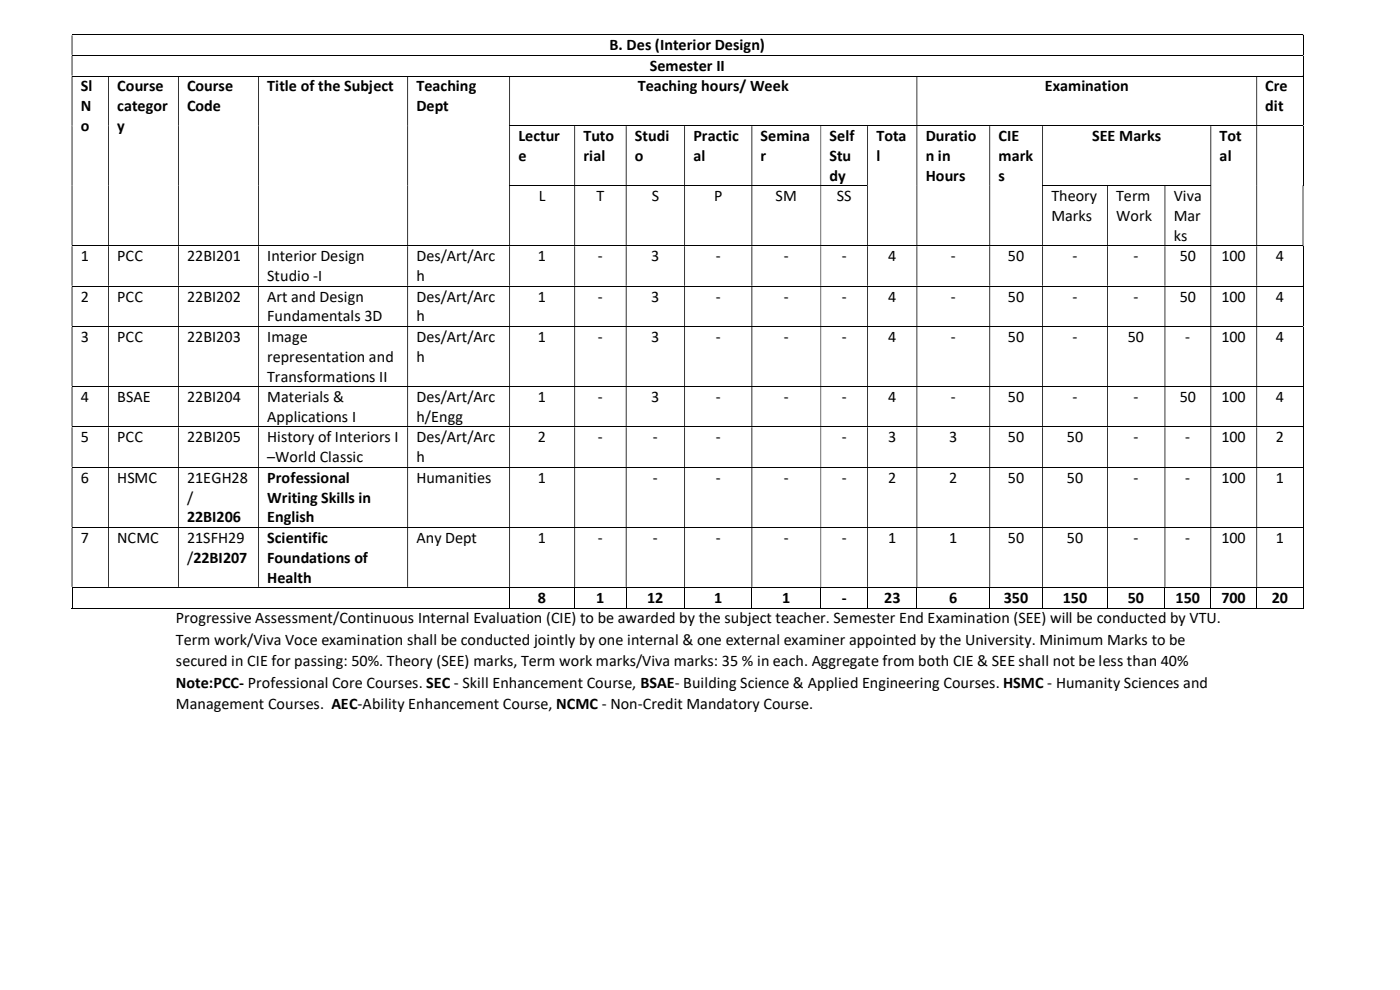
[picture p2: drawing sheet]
<svg xmlns="http://www.w3.org/2000/svg" width="297mm" height="210mm" viewBox="0 0 297 210" stroke-linecap="round" stroke-linejoin="round" font-family="sans-serif">
<defs><g id="words">
<g font-size="3.4">
<text x="129.3" y="10.7">B. Des (Interior Design)</text>
<text x="137.8" y="15.1">Semester II</text>
<text x="17.1" y="19.4">Sl</text>
<text x="17.1" y="23.6">N</text>
<text x="24.9" y="19.4">Course</text>
<text x="24.9" y="23.6">categor</text>
<text x="39.7" y="19.4">Course</text>
<text x="39.7" y="23.6">Code</text>
<text x="56.7" y="19.4">Title of the Subject</text>
<text x="88.3" y="19.4">Teaching</text>
<text x="88.3" y="23.6">Dept</text>
<text x="135.3" y="19.4">Teaching hours/ Week</text>
<text x="221.7" y="19.4">Examination</text>
<text x="268.4" y="19.4">Cre</text>
<text x="268.4" y="23.6">dit</text>
<text x="17.1" y="27.8">o</text>
<text x="24.9" y="27.8">y</text>
<text x="110" y="30">Lectur</text>
<text x="123.8" y="30">Tuto</text>
<text x="134.7" y="30">Studi</text>
<text x="147.1" y="30">Practic</text>
<text x="161.4" y="30">Semina</text>
<text x="176" y="30">Self</text>
<text x="185.9" y="30">Tota</text>
<text x="196.4" y="30">Duratio</text>
<text x="211.8" y="30">CIE</text>
<text x="231.7" y="30">SEE Marks</text>
<text x="258.7" y="30">Tot</text>
<text x="110" y="34.2">e</text>
<text x="123.8" y="34.2">rial</text>
<text x="134.7" y="34.2">o</text>
<text x="147.1" y="34.2">al</text>
<text x="161.4" y="34.2">r</text>
<text x="176" y="34.2">Stu</text>
<text x="185.9" y="34.2">l</text>
<text x="196.4" y="34.2">n in</text>
<text x="211.8" y="34.2">mark</text>
<text x="258.7" y="34.2">al</text>
<text x="176" y="38.4">dy</text>
<text x="196.4" y="38.4">Hours</text>
<text x="211.8" y="38.4">s</text>
<text x="114.3" y="42.7">L</text>
<text x="126.5" y="42.7">T</text>
<text x="138.3" y="42.7">S</text>
<text x="151.5" y="42.7">P</text>
<text x="164.5" y="42.7">SM</text>
<text x="177.5" y="42.7">SS</text>
<text x="223.1" y="42.7">Theory</text>
<text x="223.1" y="46.9">Marks</text>
<text x="236.8" y="42.7">Term</text>
<text x="236.8" y="46.9">Work</text>
<text x="249" y="42.7">Viva</text>
<text x="249" y="46.9">Mar</text>
<text x="249" y="51.1">ks</text>
<text x="17.1" y="55.5">1</text>
<text x="24.9" y="55.5">PCC</text>
<text x="39.7" y="55.5">22BI201</text>
<text x="56.7" y="55.5">Interior Design</text>
<text x="56.7" y="59.6">Studio -I</text>
<text x="88.3" y="55.5">Des/Art/Arc</text>
<text x="88.3" y="59.6">h</text>
<text x="114.1" y="55.5">1</text>
<text x="126.8" y="55.5">-</text>
<text x="138.2" y="55.5">3</text>
<text x="151.8" y="55.5">-</text>
<text x="166.3" y="55.5">-</text>
<text x="178.6" y="55.5">-</text>
<text x="188.4" y="55.5">4</text>
<text x="201.7" y="55.5">-</text>
<text x="213.8" y="55.5">50</text>
<text x="227.5" y="55.5">-</text>
<text x="240.5" y="55.5">-</text>
<text x="250.3" y="55.5">50</text>
<text x="259.1" y="55.5">100</text>
<text x="270.6" y="55.5">4</text>
<text x="17.1" y="64.1">2</text>
<text x="24.9" y="64.1">PCC</text>
<text x="39.7" y="64.1">22BI202</text>
<text x="56.7" y="64.1">Art and Design</text>
<text x="88.3" y="64.1">Des/Art/Arc</text>
<text x="114.1" y="64.1">1</text>
<text x="126.8" y="64.1">-</text>
<text x="138.2" y="64.1">3</text>
<text x="151.8" y="64.1">-</text>
<text x="166.3" y="64.1">-</text>
<text x="178.6" y="64.1">-</text>
<text x="188.4" y="64.1">4</text>
<text x="201.7" y="64.1">-</text>
<text x="213.8" y="64.1">50</text>
<text x="227.5" y="64.1">-</text>
<text x="240.5" y="64.1">-</text>
<text x="250.3" y="64.1">50</text>
<text x="259.1" y="64.1">100</text>
<text x="270.6" y="64.1">4</text>
<text x="56.7" y="68.2">Fundamentals 3D</text>
<text x="88.3" y="68.2">h</text>
<text x="17.1" y="72.6">3</text>
<text x="24.9" y="72.6">PCC</text>
<text x="39.7" y="72.6">22BI203</text>
<text x="56.7" y="72.6">Image</text>
<text x="56.7" y="76.8">representation and</text>
<text x="88.3" y="72.6">Des/Art/Arc</text>
<text x="88.3" y="76.8">h</text>
<text x="114.1" y="72.6">1</text>
<text x="126.8" y="72.6">-</text>
<text x="138.2" y="72.6">3</text>
<text x="151.8" y="72.6">-</text>
<text x="166.3" y="72.6">-</text>
<text x="178.6" y="72.6">-</text>
<text x="188.4" y="72.6">4</text>
<text x="201.7" y="72.6">-</text>
<text x="213.8" y="72.6">50</text>
<text x="227.5" y="72.6">-</text>
<text x="239.3" y="72.6">50</text>
<text x="251.5" y="72.6">-</text>
<text x="259.1" y="72.6">100</text>
<text x="270.6" y="72.6">4</text>
<text x="56.7" y="81">Transformations II</text>
<text x="17.1" y="85.3">4</text>
<text x="24.9" y="85.3">BSAE</text>
<text x="39.7" y="85.3">22BI204</text>
<text x="56.7" y="85.3">Materials &amp;</text>
<text x="56.7" y="89.5">Applications I</text>
<text x="88.3" y="85.3">Des/Art/Arc</text>
<text x="88.3" y="89.5">h/Engg</text>
<text x="114.1" y="85.3">1</text>
<text x="126.8" y="85.3">-</text>
<text x="138.2" y="85.3">3</text>
<text x="151.8" y="85.3">-</text>
<text x="166.3" y="85.3">-</text>
<text x="178.6" y="85.3">-</text>
<text x="188.4" y="85.3">4</text>
<text x="201.7" y="85.3">-</text>
<text x="213.8" y="85.3">50</text>
<text x="227.5" y="85.3">-</text>
<text x="240.5" y="85.3">-</text>
<text x="250.3" y="85.3">50</text>
<text x="259.1" y="85.3">100</text>
<text x="270.6" y="85.3">4</text>
<text x="17.1" y="93.9">5</text>
<text x="24.9" y="93.9">PCC</text>
<text x="39.7" y="93.9">22BI205</text>
<text x="56.7" y="93.9">History of Interiors I</text>
<text x="88.3" y="93.9">Des/Art/Arc</text>
<text x="114.1" y="93.9">2</text>
<text x="126.8" y="93.9">-</text>
<text x="138.5" y="93.9">-</text>
<text x="151.8" y="93.9">-</text>
<text x="178.6" y="93.9">-</text>
<text x="188.4" y="93.9">3</text>
<text x="201.4" y="93.9">3</text>
<text x="213.8" y="93.9">50</text>
<text x="226.4" y="93.9">50</text>
<text x="240.5" y="93.9">-</text>
<text x="251.5" y="93.9">-</text>
<text x="259.1" y="93.9">100</text>
<text x="270.6" y="93.9">2</text>
<text x="56.7" y="98.1">–World Classic</text>
<text x="88.3" y="98.1">h</text>
<text x="17.1" y="102.4">6</text>
<text x="24.9" y="102.4">HSMC</text>
<text x="39.7" y="102.4">21EGH28</text>
<text x="39.7" y="106.6">/</text>
<text x="56.7" y="102.4">Professional</text>
<text x="56.7" y="106.6">Writing Skills in</text>
<text x="88.3" y="102.4">Humanities</text>
<text x="114.1" y="102.4">1</text>
<text x="138.5" y="102.4">-</text>
<text x="151.8" y="102.4">-</text>
<text x="166.3" y="102.4">-</text>
<text x="178.6" y="102.4">-</text>
<text x="188.4" y="102.4">2</text>
<text x="201.4" y="102.4">2</text>
<text x="213.8" y="102.4">50</text>
<text x="226.4" y="102.4">50</text>
<text x="240.5" y="102.4">-</text>
<text x="251.5" y="102.4">-</text>
<text x="259.1" y="102.4">100</text>
<text x="270.6" y="102.4">1</text>
<text x="39.7" y="110.8">22BI206</text>
<text x="56.7" y="110.8">English</text>
<text x="17.1" y="115.1">7</text>
<text x="24.9" y="115.1">NCMC</text>
<text x="39.7" y="115.1">21SFH29</text>
<text x="39.7" y="119.4">/22BI207</text>
<text x="56.7" y="115.1">Scientific</text>
<text x="56.7" y="119.4">Foundations of</text>
<text x="88.3" y="115.1">Any Dept</text>
<text x="114.1" y="115.1">1</text>
<text x="126.8" y="115.1">-</text>
<text x="138.5" y="115.1">-</text>
<text x="151.8" y="115.1">-</text>
<text x="166.3" y="115.1">-</text>
<text x="178.6" y="115.1">-</text>
<text x="188.4" y="115.1">1</text>
<text x="201.4" y="115.1">1</text>
<text x="213.8" y="115.1">50</text>
<text x="226.4" y="115.1">50</text>
<text x="240.5" y="115.1">-</text>
<text x="251.5" y="115.1">-</text>
<text x="259.1" y="115.1">100</text>
<text x="270.6" y="115.1">1</text>
<text x="56.7" y="123.6">Health</text>
<text x="114.1" y="127.9">8</text>
<text x="126.5" y="127.9">1</text>
<text x="137.3" y="127.9">12</text>
<text x="151.5" y="127.9">1</text>
<text x="165.9" y="127.9">1</text>
<text x="178.6" y="127.9">-</text>
<text x="187.6" y="127.9">23</text>
<text x="201.4" y="127.9">6</text>
<text x="212.9" y="127.9">350</text>
<text x="225.5" y="127.9">150</text>
<text x="239.3" y="127.9">50</text>
<text x="249.4" y="127.9">150</text>
<text x="259.1" y="127.9">700</text>
<text x="269.8" y="127.9">20</text>
<text x="37.3" y="132.2">Progressive Assessment/Continuous Internal Evaluation (CIE) to be awarded by the subject teacher. Semester End Examination (SEE) will be conducted by VTU.</text>
<text x="37.3" y="136.8">Term work/Viva Voce examination shall be conducted jointly by one internal &amp; one external examiner appointed by the University. Minimum Marks to be</text>
<text x="37.3" y="141.4">secured in CIE for passing: 50%. Theory (SEE) marks, Term work marks/Viva marks: 35 % in each. Aggregate from both CIE &amp; SEE shall not be less than 40%</text>
<text x="37.3" y="145.9">Note:PCC- Professional Core Courses. SEC - Skill Enhancement Course, BSAE- Building Science &amp; Applied Engineering Courses. HSMC - Humanity Sciences and</text>
<text x="37.3" y="150.4">Management Courses. AEC-Ability Enhancement Course, NCMC - Non-Credit Mandatory Course.</text>
</g>
</g></defs>
<g fill="none" stroke="#000" stroke-width=".21">
<path d="M15.2 7.4h261.2M15.2 11.7h261.2M15.2 16.1h261.2M276.4 7.5v4.1M276.4 11.8v4.2M276.4 16.2v10.4M108 26.7h168.4M108 39.4h76M221.1 39.4h35.7M276.4 26.8v12.5M15.2 52.2h261.2M276.4 52.2v8.4"/>
<path d="M15.2 60.7h261.2M15.2 69.3h261.2M276.4 60.8v8.4M276.4 69.3v12.6M15.2 82h261.2M15.2 90.6h261.2M15.2 99.1h261.2M276.4 82.1v8.4M276.4 90.6v8.5M276.4 99.2v12.6M15.2 111.9h261.2M276.4 112v12.5"/>
<path d="M15.2 124.6h261.2M15.2 129h92.8M15.3 124.7v4.4M108.1 124.7v4.4M108.2 129h13.6M121.9 124.7v4.4M122 129h10.8M132.8 124.7v4.4M132.9 129h12.3M145.2 124.7v4.4M145.3 129h14.1M159.5 124.7v4.4"/>
<path d="M159.6 129h14.5M174.1 124.7v4.4M174.2 129h9.8M184.1 124.7v4.4M184.1 129h10.3M194.5 124.7v4.4M194.6 129h15.3M210 124.7v4.4M210.1 129h11M221.2 124.7v4.4M221.3 129h13.6M234.9 124.7v4.4"/>
<path d="M235 129h12.1M247.1 124.7v4.4M247.2 129h9.6M256.9 124.7v4.4M257 129h9.5M266.6 124.7v4.4M266.7 129h9.7M276.4 124.7v4.4"/>
</g>
<g fill="#000">
<path d="M276.4 7.3h.1v.2h-.1zM15.2 7.5h.2v4.1h-.2z" fill-rule="evenodd"/>
<path d="M276.4 11.6h.1v.2h-.1zM15.2 11.8h.2v4.2h-.2z" fill-rule="evenodd"/>
<path d="M276.4 16h.1v.2h-.1zM15.2 16.2h.2v10.4h-.2zM22.9 16.2h.2v10.4h-.2zM37.8 16.2h.1v10.4h-.1zM54.8 16.2h.1v10.4h-.1zM86.4 16.2h.2v10.4h-.2zM108 16.2h.2v10.4h-.2zM194.4 16.2h.2v10.4h-.2zM266.5 16.2h.2v10.4h-.2z" fill-rule="evenodd"/>
<path d="M15.2 26.6h.2v.2h-.2zM22.9 26.6h.2v.2h-.2zM37.8 26.6h.1v.2h-.1zM54.8 26.6h.1v.2h-.1zM86.4 26.6h.2v.2h-.2z" fill-rule="evenodd"/>
<path d="M15.2 39.3l.2 .2zM22.9 39.3l.2 .2zM37.8 39.3l.1 .2zM54.8 39.3l.1 .2zM86.4 39.3l.2 .2z" fill-rule="evenodd"/>
<path d="M184 39.3l.1 .2zM194.4 39.3l.2 .2zM209.9 39.3l.2 .2z" fill-rule="evenodd"/>
<path d="M256.8 39.3l.2 .2zM266.5 39.3l.2 .2zM276.4 39.3l.1 .2zM15.2 39.5h.2v12.6h-.2zM22.9 39.5h.2v12.6h-.2zM37.8 39.5h.1v12.6h-.1zM54.8 39.5h.1v12.6h-.1zM86.4 39.5h.2v12.6h-.2zM108 39.5h.2v12.6h-.2zM121.8 39.5h.2v12.6h-.2zM132.8 39.5h.1v12.6h-.1zM145.2 39.5h.1v12.6h-.1zM159.4 39.5h.2v12.6h-.2zM174.1 39.5h.1v12.6h-.1zM184 39.5h.1v12.6h-.1zM194.4 39.5h.2v12.6h-.2zM209.9 39.5h.2v12.6h-.2zM221.1 39.5h.2v12.6h-.2zM234.9 39.5h.1v12.6h-.1zM247.1 39.5h.1v12.6h-.1z" fill-rule="evenodd"/>
<path d="M256.8 39.5h.2v12.6h-.2zM266.5 39.5h.2v12.6h-.2zM276.4 39.5h.1v12.6h-.1z" fill-rule="evenodd"/>
<path d="M276.4 26.6h.1v.2h-.1zM15.2 26.8h.2v12.5h-.2zM22.9 26.8h.2v12.5h-.2zM37.8 26.8h.1v12.5h-.1zM54.8 26.8h.1v12.5h-.1zM86.4 26.8h.2v12.5h-.2zM108 26.8h.2v12.5h-.2zM121.8 26.8h.2v12.5h-.2zM132.8 26.8h.1v12.5h-.1zM145.2 26.8h.1v12.5h-.1zM159.4 26.8h.2v12.5h-.2zM174.1 26.8h.1v12.5h-.1zM184 26.8h.1v12.5h-.1zM194.4 26.8h.2v12.5h-.2zM209.9 26.8h.2v12.5h-.2zM221.1 26.8h.2v12.5h-.2zM256.8 26.8h.2v12.5h-.2zM266.5 26.8h.2v12.5h-.2z" fill-rule="evenodd"/>
<path d="M276.4 52.1h.1v.1h-.1zM15.2 52.2h.2v8.4h-.2zM22.9 52.2h.2v8.4h-.2zM37.8 52.2h.1v8.4h-.1zM54.8 52.2h.1v8.4h-.1zM86.4 52.2h.2v8.4h-.2zM108 52.2h.2v8.4h-.2zM121.8 52.2h.2v8.4h-.2zM132.8 52.2h.1v8.4h-.1zM145.2 52.2h.1v8.4h-.1zM159.4 52.2h.2v8.4h-.2zM174.1 52.2h.1v8.4h-.1zM184 52.2h.1v8.4h-.1zM194.4 52.2h.2v8.4h-.2zM209.9 52.2h.2v8.4h-.2zM221.1 52.2h.2v8.4h-.2zM234.9 52.2h.1v8.4h-.1zM247.1 52.2h.1v8.4h-.1zM256.8 52.2h.2v8.4h-.2zM266.5 52.2h.2v8.4h-.2z" fill-rule="evenodd"/>
<path d="M276.4 60.6h.1v.2h-.1zM15.2 60.8h.2v8.4h-.2zM22.9 60.8h.2v8.4h-.2zM37.8 60.8h.1v8.4h-.1zM54.8 60.8h.1v8.4h-.1zM86.4 60.8h.2v8.4h-.2zM108 60.8h.2v8.4h-.2zM121.8 60.8h.2v8.4h-.2zM132.8 60.8h.1v8.4h-.1zM145.2 60.8h.1v8.4h-.1zM159.4 60.8h.2v8.4h-.2zM174.1 60.8h.1v8.4h-.1zM184 60.8h.1v8.4h-.1zM194.4 60.8h.2v8.4h-.2zM209.9 60.8h.2v8.4h-.2zM221.1 60.8h.2v8.4h-.2zM234.9 60.8h.1v8.4h-.1zM247.1 60.8h.1v8.4h-.1zM256.8 60.8h.2v8.4h-.2zM266.5 60.8h.2v8.4h-.2z" fill-rule="evenodd"/>
<path d="M276.4 69.2h.1v.1h-.1zM15.2 69.3h.2v12.6h-.2zM22.9 69.3h.2v12.6h-.2zM37.8 69.3h.1v12.6h-.1zM54.8 69.3h.1v12.6h-.1zM86.4 69.3h.2v12.6h-.2zM108 69.3h.2v12.6h-.2zM121.8 69.3h.2v12.6h-.2zM132.8 69.3h.1v12.6h-.1zM145.2 69.3h.1v12.6h-.1zM159.4 69.3h.2v12.6h-.2zM174.1 69.3h.1v12.6h-.1zM184 69.3h.1v12.6h-.1zM194.4 69.3h.2v12.6h-.2zM209.9 69.3h.2v12.6h-.2zM221.1 69.3h.2v12.6h-.2zM234.9 69.3h.1v12.6h-.1zM247.1 69.3h.1v12.6h-.1zM256.8 69.3h.2v12.6h-.2zM266.5 69.3h.2v12.6h-.2z" fill-rule="evenodd"/>
<path d="M276.4 81.9h.1v.2h-.1zM15.2 82.1h.2v8.4h-.2zM22.9 82.1h.2v8.4h-.2zM37.8 82.1h.1v8.4h-.1zM54.8 82.1h.1v8.4h-.1zM86.4 82.1h.2v8.4h-.2zM108 82.1h.2v8.4h-.2zM121.8 82.1h.2v8.4h-.2zM132.8 82.1h.1v8.4h-.1zM145.2 82.1h.1v8.4h-.1zM159.4 82.1h.2v8.4h-.2zM174.1 82.1h.1v8.4h-.1zM184 82.1h.1v8.4h-.1zM194.4 82.1h.2v8.4h-.2zM209.9 82.1h.2v8.4h-.2zM221.1 82.1h.2v8.4h-.2zM234.9 82.1h.1v8.4h-.1zM247.1 82.1h.1v8.4h-.1zM256.8 82.1h.2v8.4h-.2zM266.5 82.1h.2v8.4h-.2z" fill-rule="evenodd"/>
<path d="M276.4 90.5h.1v.1h-.1zM15.2 90.6h.2v8.5h-.2zM22.9 90.6h.2v8.5h-.2zM37.8 90.6h.1v8.5h-.1zM54.8 90.6h.1v8.5h-.1zM86.4 90.6h.2v8.5h-.2zM108 90.6h.2v8.5h-.2zM121.8 90.6h.2v8.5h-.2zM132.8 90.6h.1v8.5h-.1zM145.2 90.6h.1v8.5h-.1zM159.4 90.6h.2v8.5h-.2zM174.1 90.6h.1v8.5h-.1zM184 90.6h.1v8.5h-.1zM194.4 90.6h.2v8.5h-.2zM209.9 90.6h.2v8.5h-.2zM221.1 90.6h.2v8.5h-.2zM234.9 90.6h.1v8.5h-.1zM247.1 90.6h.1v8.5h-.1zM256.8 90.6h.2v8.5h-.2zM266.5 90.6h.2v8.5h-.2z" fill-rule="evenodd"/>
<path d="M276.4 99.1h.1v.1h-.1zM15.2 99.2h.2v12.6h-.2zM22.9 99.2h.2v12.6h-.2zM37.8 99.2h.1v12.6h-.1zM54.8 99.2h.1v12.6h-.1zM86.4 99.2h.2v12.6h-.2zM108 99.2h.2v12.6h-.2zM121.8 99.2h.2v12.6h-.2zM132.8 99.2h.1v12.6h-.1zM145.2 99.2h.1v12.6h-.1zM159.4 99.2h.2v12.6h-.2zM174.1 99.2h.1v12.6h-.1zM184 99.2h.1v12.6h-.1zM194.4 99.2h.2v12.6h-.2zM209.9 99.2h.2v12.6h-.2zM221.1 99.2h.2v12.6h-.2zM234.9 99.2h.1v12.6h-.1zM247.1 99.2h.1v12.6h-.1zM256.8 99.2h.2v12.6h-.2zM266.5 99.2h.2v12.6h-.2z" fill-rule="evenodd"/>
<path d="M276.4 111.8h.1v.2h-.1zM15.2 112h.2v12.5h-.2zM22.9 112h.2v12.5h-.2zM37.8 112h.1v12.5h-.1zM54.8 112h.1v12.5h-.1zM86.4 112h.2v12.5h-.2zM108 112h.2v12.5h-.2zM121.8 112h.2v12.5h-.2zM132.8 112h.1v12.5h-.1zM145.2 112h.1v12.5h-.1zM159.4 112h.2v12.5h-.2zM174.1 112h.1v12.5h-.1zM184 112h.1v12.5h-.1zM194.4 112h.2v12.5h-.2zM209.9 112h.2v12.5h-.2zM221.1 112h.2v12.5h-.2zM234.9 112h.1v12.5h-.1zM247.1 112h.1v12.5h-.1zM256.8 112h.2v12.5h-.2zM266.5 112h.2v12.5h-.2z" fill-rule="evenodd"/>
</g>
<path d="M276.4 124.5h.1v.2h-.1zM276.4 128.9h.1v.2h-.1z" fill="#000"/>
<use href="#words"/>
</svg>
